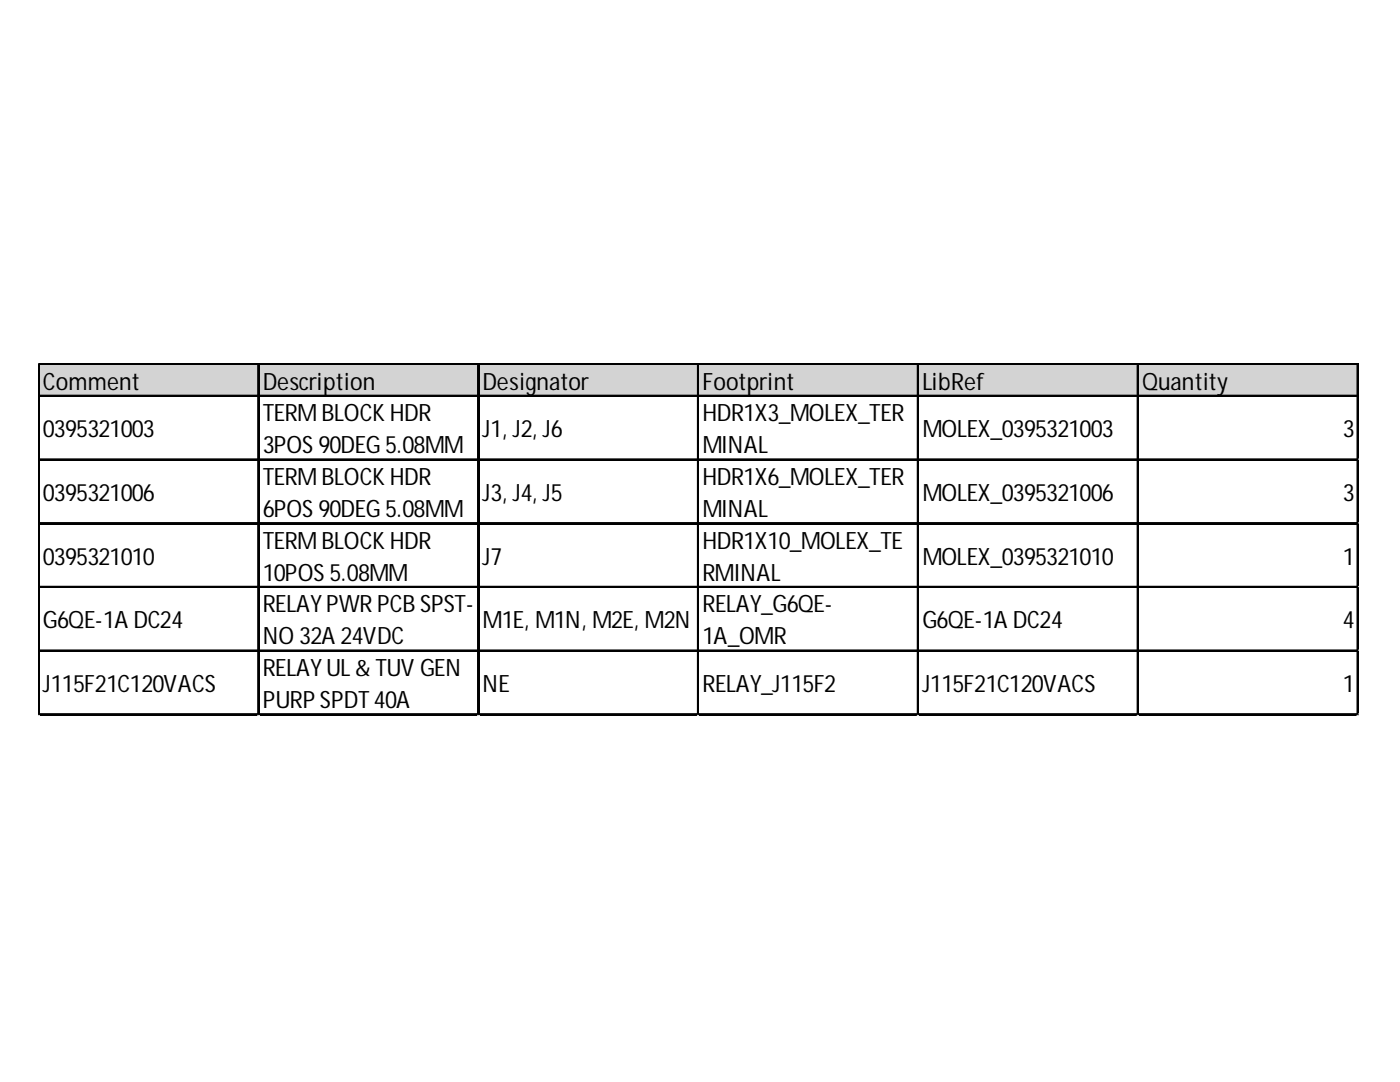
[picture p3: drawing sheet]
<svg xmlns="http://www.w3.org/2000/svg" width="279mm" height="216mm" viewBox="0 0 279 216" stroke-linecap="round" stroke-linejoin="round" font-family="sans-serif">
<defs><g id="words">
<g font-size="4.8">
<text x="8.6" y="77.7">Comment</text>
<text x="52.4" y="77.7">Description</text>
<text x="96.3" y="77.7">Designator</text>
<text x="140.2" y="77.7">Footprint</text>
<text x="184.1" y="77.7">LibRef</text>
<text x="228" y="77.7">Quantity</text>
<text x="8.6" y="87.3">0395321003</text>
<text x="52.4" y="84.1">TERMBLOCK HDR</text>
<text x="96.3" y="87.3">J1, J2, J6</text>
<text x="140.2" y="84.1">HDR1X3_MOLEX_TER</text>
<text x="184.1" y="87.3">MOLEX_0395321003</text>
<text x="268" y="87.3">3</text>
<text x="52.4" y="90.4">3POS90DEG5.08MM</text>
<text x="140.2" y="90.4">MINAL</text>
<text x="8.6" y="100">0395321006</text>
<text x="52.4" y="96.8">TERMBLOCK HDR</text>
<text x="96.3" y="100">J3, J4, J5</text>
<text x="140.2" y="96.8">HDR1X6_MOLEX_TER</text>
<text x="184.1" y="100">MOLEX_0395321006</text>
<text x="268" y="100">3</text>
<text x="52.4" y="103.1">6POS90DEG5.08MM</text>
<text x="140.2" y="103.1">MINAL</text>
<text x="8.6" y="112.7">0395321010</text>
<text x="52.4" y="109.5">TERMBLOCK HDR</text>
<text x="96.3" y="112.7">J7</text>
<text x="140.2" y="109.5">HDR1X10_MOLEX_TE</text>
<text x="184.1" y="112.7">MOLEX_0395321010</text>
<text x="268" y="112.7">1</text>
<text x="52.4" y="115.9">10POS5.08MM</text>
<text x="140.2" y="115.9">RMINAL</text>
<text x="8.6" y="125.4">G6QE-1A DC24</text>
<text x="52.4" y="122.2">RELAYPWRPCB SPST-</text>
<text x="96.3" y="125.4">M1E, M1N, M2E, M2N</text>
<text x="140.2" y="122.2">RELAY_G6QE-</text>
<text x="184.1" y="125.4">G6QE-1A DC24</text>
<text x="268" y="125.4">4</text>
<text x="52.4" y="128.6">NO 32A 24VDC</text>
<text x="140.2" y="128.6">1A_OMR</text>
<text x="52.4" y="134.9">RELAYUL&amp; TUV GEN</text>
<text x="8.6" y="138.1">J115F21C120VACS</text>
<text x="52.4" y="141.3">PURPSPDT 40A</text>
<text x="96.3" y="138.1">NE</text>
<text x="140.2" y="138.1">RELAY_J115F2</text>
<text x="184.1" y="138.1">J115F21C120VACS</text>
<text x="268" y="138.1">1</text>
</g>
</g></defs>
<path d="M7.9 72.8h263.3v6.4h-263.3z" fill="#d3d3d3"/>
<g fill="none" stroke="#000" stroke-width=".32">
<path d="M7.6 72.6v70.2M7.8 72.6v70.2M7.9 72.6h263.3M7.9 72.7h263.3M7.9 78.9h263.3M7.9 79.1h263.3M51.5 72.9v69.9M51.6 72.9v69.9M95.4 72.9v69.9M95.5 72.9v69.9M139.2 72.9v69.9M139.4 72.9v69.9"/>
<path d="M183.1 72.9v69.9M183.3 72.9v69.9M227 72.9v69.9M227.2 72.9v69.9M270.9 72.9v69.9M7.9 91.6h263.3M7.9 91.8h263.3M7.9 104.3h263.3M7.9 104.5h263.3M7.9 117h263.3M7.9 117.2h263.3M7.9 129.7h263.3"/>
<path d="M7.9 129.9h263.3M7.9 142.5h263.3M7.9 142.6h263.3"/>
</g>
<path d="M271 72.9v69.9" fill="none" stroke="#000" stroke-width=".31"/>
<path d="M7.6 142.8h.1" fill="none" stroke="#d4d4d4" stroke-width=".32"/>
<path d="M7.6 142.8h.3z" fill="#d4d4d4"/>
<path d="M51.5 142.8h.1" fill="none" stroke="#d4d4d4" stroke-width=".32"/>
<path d="M51.5 142.8h.3z" fill="#d4d4d4"/>
<path d="M95.4 142.8h.1" fill="none" stroke="#d4d4d4" stroke-width=".32"/>
<path d="M95.4 142.8h.3z" fill="#d4d4d4"/>
<path d="M139.2 142.8h.1" fill="none" stroke="#d4d4d4" stroke-width=".32"/>
<path d="M139.2 142.8h.4z" fill="#d4d4d4"/>
<path d="M183.1 142.8h.1" fill="none" stroke="#d4d4d4" stroke-width=".32"/>
<path d="M183.1 142.8h.3z" fill="#d4d4d4"/>
<path d="M227 142.8h.1" fill="none" stroke="#d4d4d4" stroke-width=".32"/>
<path d="M227 142.8h.3z" fill="#d4d4d4"/>
<path d="M270.9 142.8h.1" fill="none" stroke="#d4d4d4" stroke-width=".32"/>
<path d="M270.9 142.8h.3z" fill="#d4d4d4"/>
<use href="#words"/>
</svg>
